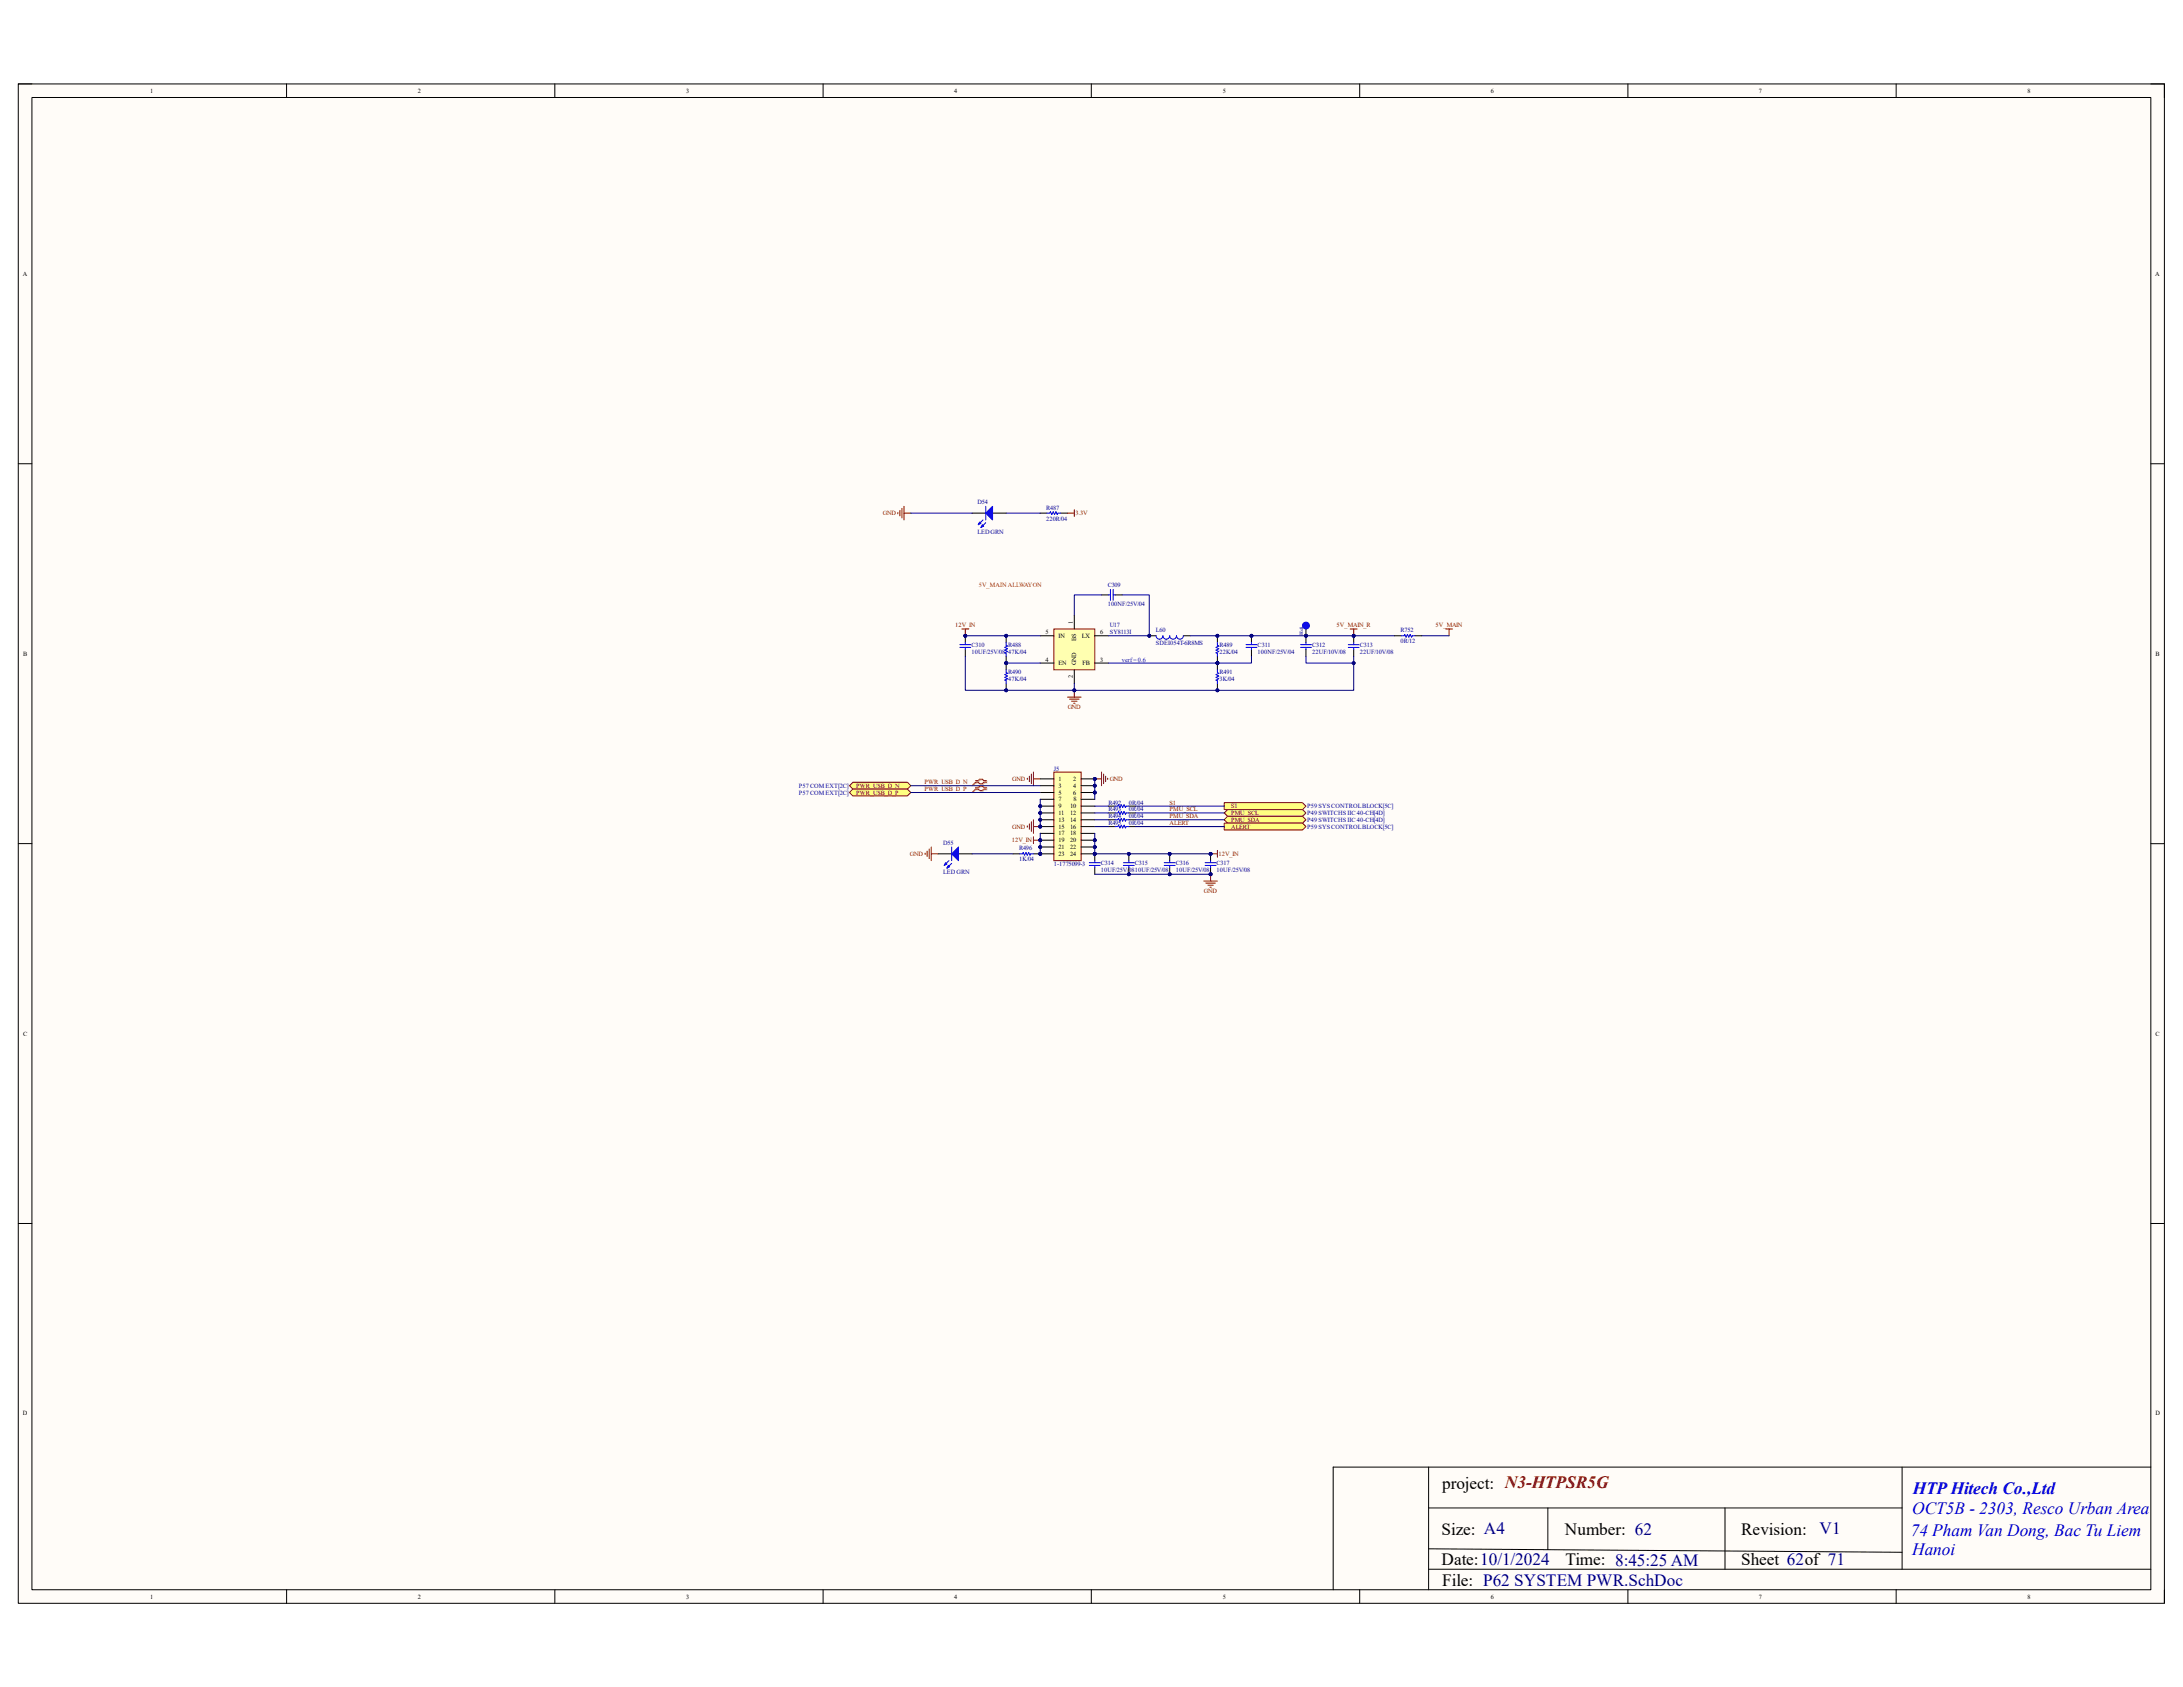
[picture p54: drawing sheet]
<svg xmlns="http://www.w3.org/2000/svg" width="279mm" height="216mm" viewBox="0 0 279 216" stroke-linecap="round" stroke-linejoin="round" font-family="sans-serif">
<defs><g id="words">
<g font-size="2.2">
<text x="184.6" y="190.6">project: N3-HTPSR5G</text>
<text x="184.5" y="196.4">Size: A4</text>
<text x="200.3" y="196.4">Number: 62</text>
<text x="222.8" y="196.4">Revision:</text>
<text x="184.5" y="200.3">Date:10/1/2024</text>
<text x="184.6" y="202.9">File: P62 SYSTEM PWR.SchDoc</text>
<text x="200.4" y="200.3">Time: 8:45:25 AM</text>
<text x="222.8" y="200.3">Sheet 62of 71</text>
</g>
<g font-size="2.2" fill="#00f">
<text x="244.8" y="191.2">HTP Hitech Co.,Ltd</text>
<text x="244.6" y="196.5">74 Pham Van Dong, Bac Tu Liem</text>
<text x="244.7" y="193.8">OCT5B - 2303, Resco Urban Area</text>
<text x="244.7" y="199.1">Hanoi</text>
</g>
<text font-size="2.2" fill="#000080" x="232.9" y="196.3">V1</text>
<g font-size=".8">
<text x="19.2" y="11.9">1</text>
<text x="53.5" y="11.9">2</text>
<text x="87.8" y="11.9">3</text>
<text x="122.1" y="11.9">4</text>
<text x="156.5" y="11.9">5</text>
<text x="190.8" y="11.9">6</text>
<text x="225.1" y="11.9">7</text>
<text x="259.5" y="11.9">8</text>
<text x="2.9" y="35.3">A</text>
<text x="275.8" y="35.3">A</text>
<text x="3" y="83.9">B</text>
<text x="133.8" y="81.2">5</text>
<text x="135.5" y="81.6">IN</text>
<text x="137.3" y="79.8" transform="rotate(-90 137.3 79.8)">1</text>
<text x="137.7" y="82" transform="rotate(-90 137.7 82)">BS</text>
<text x="138.5" y="81.6">LX</text>
<text x="140.8" y="81.2">6</text>
<text x="275.9" y="83.9">B</text>
<text x="133.8" y="84.7">4</text>
<text x="135.5" y="85.1">EN</text>
<text x="137.3" y="86.8" transform="rotate(-90 137.3 86.8)">2</text>
<text x="137.7" y="85.1" transform="rotate(-90 137.7 85.1)">GND</text>
<text x="138.6" y="85.1">FB</text>
<text x="140.8" y="84.7">3</text>
<text x="135.5" y="99.9">1</text>
<text x="135.5" y="100.8">3</text>
<text x="135.5" y="101.7">5</text>
<text x="137.4" y="99.9">2</text>
<text x="137.4" y="100.8">4</text>
<text x="137.4" y="101.7">6</text>
<text x="135.5" y="102.6">7</text>
<text x="135.5" y="103.4">9</text>
<text x="135.5" y="104.3">11</text>
<text x="135.5" y="105.2">13</text>
<text x="135.5" y="106">15</text>
<text x="135.5" y="106.9">17</text>
<text x="135.5" y="107.8">19</text>
<text x="137" y="103.4">10</text>
<text x="137" y="104.3">12</text>
<text x="137" y="105.2">14</text>
<text x="137" y="106">16</text>
<text x="137" y="106.9">18</text>
<text x="137" y="107.8">20</text>
<text x="137.4" y="102.6">8</text>
<text x="135.5" y="108.7">21</text>
<text x="135.5" y="109.5">23</text>
<text x="137" y="108.7">22</text>
<text x="137" y="109.5">24</text>
<text x="3" y="132.5">C</text>
<text x="275.9" y="132.5">C</text>
<text x="2.9" y="181.1">D</text>
<text x="275.9" y="181.1">D</text>
<text x="19.2" y="204.6">1</text>
<text x="53.5" y="204.6">2</text>
<text x="87.8" y="204.6">3</text>
<text x="122.1" y="204.6">4</text>
<text x="156.5" y="204.6">5</text>
<text x="190.8" y="204.6">6</text>
<text x="225.1" y="204.6">7</text>
<text x="259.5" y="204.6">8</text>
</g>
<g font-size=".8" fill="#800000">
<text x="113" y="65.9">GND</text>
<text x="137.7" y="65.9">3.3V</text>
<text x="122.3" y="80.3">12V_IN</text>
<text x="171.1" y="80.3">5V_MAIN_R</text>
<text x="183.7" y="80.3">5V_MAIN</text>
<text x="136.7" y="90.8">GND</text>
<text x="109.6" y="100.8">PWR_USB_D_N</text>
<text x="109.6" y="101.7">PWR_USB_D_P</text>
<text x="118.3" y="101.3">PWR_USB_D_P</text>
<text x="118.3" y="100.4">PWR_USB_D_N</text>
<text x="129.5" y="99.9">GND</text>
<text x="142" y="99.9">GND</text>
<text x="129.5" y="107.8">12V_IN</text>
<text x="129.5" y="106">GND</text>
<text x="149.7" y="103.8">PMU_SCL</text>
<text x="149.7" y="104.7">PMU_SDA</text>
<text x="149.7" y="105.6">ALERT</text>
<text x="149.7" y="103">S1</text>
<text x="157.6" y="104.3">PMU_SCL</text>
<text x="157.6" y="105.2">PMU_SDA</text>
<text x="157.6" y="106">ALERT</text>
<text x="157.6" y="103.4">S1</text>
<text x="116.5" y="109.5">GND</text>
<text x="156" y="109.5">12V_IN</text>
<text x="154.1" y="114.3">GND</text>
</g>
<g font-size=".8" fill="#000080">
<text x="125.1" y="64.5">D54</text>
<text x="133.9" y="65.2">R487</text>
<text x="125.1" y="68.3">LED GRN</text>
<text x="133.9" y="66.6">220R/04</text>
<text x="141.8" y="77.6">100NF/25V/04</text>
<text x="141.8" y="75.2">C309</text>
<text x="124.3" y="83.7">10UF/25V/08</text>
<text x="124.3" y="82.8">C310</text>
<text x="129" y="83.7">47K/04</text>
<text x="129" y="82.8">R488</text>
<text x="142" y="80.3">U17</text>
<text x="142" y="81.2">SY8113I</text>
<text x="148" y="80.9">L60</text>
<text x="148" y="82.5">SDEI054T-6R8MS</text>
<text x="156.1" y="83.7">22K/04</text>
<text x="156.1" y="82.8">R489</text>
<text x="161" y="83.7">100NF/25V/04</text>
<text x="161" y="82.8">C311</text>
<text x="167.9" y="83.7">22UF/10V/08</text>
<text x="167.9" y="82.8">C312</text>
<text x="174" y="83.7">22UF/10V/08</text>
<text x="174" y="82.8">C313</text>
<text x="179.2" y="82.3">0R/12</text>
<text x="179.2" y="80.9">R752</text>
<text x="129" y="87.2">47K/04</text>
<text x="129" y="86.3">R490</text>
<text x="156.1" y="87.2">3K/04</text>
<text x="156.1" y="86.3">R491</text>
<text x="102.2" y="100.8">P57 COM EXT[2C]</text>
<text x="102.2" y="101.7">P57 COM EXT[2C]</text>
<text x="134.9" y="98.6">J5</text>
<text x="141.9" y="103">R492</text>
<text x="141.9" y="103.8">R493</text>
<text x="141.9" y="104.7">R494</text>
<text x="141.9" y="105.6">R495</text>
<text x="144.5" y="103">0R/04</text>
<text x="144.5" y="103.8">0R/04</text>
<text x="144.5" y="104.7">0R/04</text>
<text x="144.5" y="105.6">0R/04</text>
<text x="167.3" y="104.3">P49 SWITCHS IIC 40-CH[4D]</text>
<text x="167.3" y="105.2">P49 SWITCHS IIC 40-CH[4D]</text>
<text x="167.3" y="106">P59 SYS CONTROL BLOCK[5C]</text>
<text x="167.3" y="103.4">P59 SYS CONTROL BLOCK[5C]</text>
<text x="120.7" y="108.1">D55</text>
<text x="120.7" y="111.9">LED GRN</text>
<text x="130.4" y="110.2">1K/04</text>
<text x="130.4" y="108.8">R496</text>
<text x="134.9" y="110.8">1-1775099-3</text>
<text x="140.9" y="111.6">10UF/25V/0810UF/25V/08</text>
<text x="140.9" y="110.7">C314</text>
<text x="145.2" y="110.7">C315</text>
<text x="150.5" y="111.6">10UF/25V/08</text>
<text x="150.5" y="110.7">C316</text>
<text x="155.7" y="111.6">10UF/25V/08</text>
<text x="155.7" y="110.7">C317</text>
</g>
<text font-size=".8" fill="#f00" x="125.3" y="75.1">5V_MAIN ALLWAY ON</text>
<text font-size=".8" fill="#00f" x="143.6" y="84.7">verf = 0.6</text>
<text font-size=".6" fill="#000080" x="166.4" y="80.1" transform="rotate(90 166.4 80.1)">TP35</text>
</g></defs>
<path d="M2.3 10.7h274.7v194.5h-274.7z" fill-rule="evenodd" fill="#fffcf8"/>
<path d="M2.3 10.7h274.7v194.5h-274.7z" fill="none" stroke="#000" stroke-width=".13"/>
<path d="M4.1 12.5h271.2v191h-271.2z" fill-rule="evenodd" fill="#fffcf8"/>
<g fill="none" stroke="#000" stroke-width=".13">
<path d="M2.3 10.7h1.8M4.1 12.5h271.2v191h-271.2zM36.7 10.7v1.8M71 10.7v1.8M105.3 10.7v1.8M139.7 10.7v1.8M174 10.7v1.8M208.4 10.7v1.8M242.7 10.7v1.8M275.3 10.7h1.7v1.8M2.3 59.3h1.8M275.3 59.4h1.7"/>
<path d="M2.3 108h1.8M275.3 108h1.7M2.3 156.6h1.8M275.3 156.6h1.7M182.8 187.8v15.7M182.8 193h60.6M182.8 198.2l60.6 .5M198.1 193v5.3M220.8 193v7.8M243.4 187.8v13M275.3 187.8h-104.7v15.7M36.7 203.5v1.7"/>
<path d="M71 203.5v1.7M105.3 203.5v1.7M139.7 203.5v1.7M174 203.5v1.7M182.8 200.8h92.5M208.4 203.5v1.7M242.7 203.5v1.7M277 203.5v1.7"/>
</g>
<path d="M109.2 100.1h6.9l.5 .5-.5 .4h-6.9l-.5-.4z" fill-rule="evenodd" fill="#ffff80"/>
<path d="M109.2 100.1h6.9l.5 .5-.5 .4h-6.9l-.5-.4z" fill="none" stroke="#800000" stroke-width=".13"/>
<path d="M109.2 101h6.9l.5 .4-.5 .5h-6.9l-.5-.5z" fill-rule="evenodd" fill="#ffff80"/>
<path d="M109.2 101h6.9l.5 .4-.5 .5h-6.9l-.5-.5z" fill="none" stroke="#800000" stroke-width=".13"/>
<path d="M134.9 80.5h5.2v5.2h-5.2z" fill-rule="evenodd" fill="#ffffb0"/>
<path d="M134.9 80.5h5.2v5.2h-5.2z" fill="none" stroke="#800000" stroke-width=".13"/>
<path d="M137.5 78.8v1.7M133.1 84.9h1.8M133.1 81.4h1.8M137.5 85.7v1.8M140.1 84.9h1.8M140.1 81.4h1.8" fill="none" stroke="#000" stroke-width=".13"/>
<circle cx="123.5" cy="81.4" r=".17" fill="#000080"/>
<circle cx="123.5" cy="81.4" r=".17" fill="none" stroke="#000080" stroke-width=".13"/>
<path d="M123.5 81.4v.8" fill="none" stroke="#000" stroke-width=".13"/>
<circle cx="123.5" cy="81.4" r=".17" fill="#000080"/>
<circle cx="123.5" cy="81.4" r=".17" fill="none" stroke="#000080" stroke-width=".13"/>
<path d="M123.5 83.1v.9" fill="none" stroke="#000" stroke-width=".13"/>
<path d="M122.9 82.9h1.3M122.9 82.5h1.3M123.5 82.2v.3M123.5 82.9v.2" fill="none" stroke="#00f" stroke-width=".13"/>
<path d="M123.1 80.5h.9M123.5 80.5v.9" fill="none" stroke="#800000" stroke-width=".13"/>
<circle cx="123.5" cy="81.4" r=".17" fill="#000080"/>
<circle cx="123.5" cy="81.4" r=".17" fill="none" stroke="#000080" stroke-width=".13"/>
<path d="M136.6 89.2h1.8M136.9 89.5h1.2M137.1 89.7h.7M137.4 90h.2M137.5 88.3v.9" fill="none" stroke="#800000" stroke-width=".13"/>
<circle cx="137.5" cy="88.3" r=".17" fill="#000080"/>
<circle cx="137.5" cy="88.3" r=".17" fill="none" stroke="#000080" stroke-width=".13"/>
<circle cx="160.2" cy="81.4" r=".17" fill="#000080"/>
<circle cx="160.2" cy="81.4" r=".17" fill="none" stroke="#000080" stroke-width=".13"/>
<path d="M160.2 81.4v.8" fill="none" stroke="#000" stroke-width=".13"/>
<circle cx="160.2" cy="81.4" r=".17" fill="#000080"/>
<circle cx="160.2" cy="81.4" r=".17" fill="none" stroke="#000080" stroke-width=".13"/>
<path d="M160.2 83.1v.9" fill="none" stroke="#000" stroke-width=".13"/>
<path d="M159.5 82.9h1.4M159.5 82.5h1.4M160.2 82.2v.3M160.2 82.9v.2" fill="none" stroke="#00f" stroke-width=".13"/>
<circle cx="167.1" cy="81.4" r=".17" fill="#000080"/>
<circle cx="167.1" cy="81.4" r=".17" fill="none" stroke="#000080" stroke-width=".13"/>
<path d="M167.1 81.4v.8" fill="none" stroke="#000" stroke-width=".13"/>
<circle cx="167.1" cy="81.4" r=".17" fill="#000080"/>
<circle cx="167.1" cy="81.4" r=".17" fill="none" stroke="#000080" stroke-width=".13"/>
<path d="M167.1 83.1v.9" fill="none" stroke="#000" stroke-width=".13"/>
<path d="M166.4 82.9h1.4M166.4 82.5h1.4M167.1 82.2v.3M167.1 82.9v.2" fill="none" stroke="#00f" stroke-width=".13"/>
<path d="M185 80.5h.9M185.5 80.5v.9" fill="none" stroke="#800000" stroke-width=".13"/>
<circle cx="173.3" cy="81.4" r=".17" fill="#000080"/>
<circle cx="173.3" cy="81.4" r=".17" fill="none" stroke="#000080" stroke-width=".13"/>
<path d="M173.3 81.4v.8" fill="none" stroke="#000" stroke-width=".13"/>
<circle cx="173.3" cy="81.4" r=".17" fill="#000080"/>
<circle cx="173.3" cy="81.4" r=".17" fill="none" stroke="#000080" stroke-width=".13"/>
<path d="M141 76.1h.9M142.7 76.1h.9M173.3 83.1v.9" fill="none" stroke="#000" stroke-width=".13"/>
<path d="M141.9 76.1h.2M142.1 75.4v1.4M142.5 75.4v1.4M142.5 76.1h.2M172.6 82.9h1.3M172.6 82.5h1.3M173.3 82.2v.3M173.3 82.9v.2" fill="none" stroke="#00f" stroke-width=".13"/>
<circle cx="128.8" cy="84.9" r=".17" fill="#000080"/>
<circle cx="128.8" cy="84.9" r=".17" fill="none" stroke="#000080" stroke-width=".13"/>
<circle cx="128.8" cy="81.4" r=".17" fill="#000080"/>
<circle cx="128.8" cy="81.4" r=".17" fill="none" stroke="#000080" stroke-width=".13"/>
<path d="M128.8 84v.9" fill="none" stroke="#000" stroke-width=".13"/>
<circle cx="128.8" cy="84.9" r=".17" fill="#000080"/>
<circle cx="128.8" cy="84.9" r=".17" fill="none" stroke="#000080" stroke-width=".13"/>
<path d="M128.8 81.4v.8" fill="none" stroke="#000" stroke-width=".13"/>
<circle cx="128.8" cy="81.4" r=".17" fill="#000080"/>
<circle cx="128.8" cy="81.4" r=".17" fill="none" stroke="#000080" stroke-width=".13"/>
<path d="M128.8 82.2v.4l.2 .1-.4 .2 .4 .1-.4 .2 .4 .2-.4 .1 .2 .1v.4" fill="none" stroke="#00f" stroke-width=".13"/>
<circle cx="128.8" cy="88.3" r=".17" fill="#000080"/>
<circle cx="128.8" cy="88.3" r=".17" fill="none" stroke="#000080" stroke-width=".13"/>
<circle cx="128.8" cy="84.9" r=".17" fill="#000080"/>
<circle cx="128.8" cy="84.9" r=".17" fill="none" stroke="#000080" stroke-width=".13"/>
<path d="M128.8 87.5v.8" fill="none" stroke="#000" stroke-width=".13"/>
<circle cx="128.8" cy="88.3" r=".17" fill="#000080"/>
<circle cx="128.8" cy="88.3" r=".17" fill="none" stroke="#000080" stroke-width=".13"/>
<path d="M128.8 84.9v.8" fill="none" stroke="#000" stroke-width=".13"/>
<circle cx="128.8" cy="84.9" r=".17" fill="#000080"/>
<circle cx="128.8" cy="84.9" r=".17" fill="none" stroke="#000080" stroke-width=".13"/>
<path d="M128.8 85.7v.4l.2 .1-.4 .1 .4 .2-.4 .2 .4 .2-.4 .1 .2 .1v.4" fill="none" stroke="#00f" stroke-width=".13"/>
<circle cx="155.8" cy="84.9" r=".17" fill="#000080"/>
<circle cx="155.8" cy="84.9" r=".17" fill="none" stroke="#000080" stroke-width=".13"/>
<circle cx="155.8" cy="81.4" r=".17" fill="#000080"/>
<circle cx="155.8" cy="81.4" r=".17" fill="none" stroke="#000080" stroke-width=".13"/>
<path d="M155.8 84v.9" fill="none" stroke="#000" stroke-width=".13"/>
<circle cx="155.8" cy="84.9" r=".17" fill="#000080"/>
<circle cx="155.8" cy="84.9" r=".17" fill="none" stroke="#000080" stroke-width=".13"/>
<path d="M155.8 81.4v.8" fill="none" stroke="#000" stroke-width=".13"/>
<circle cx="155.8" cy="81.4" r=".17" fill="#000080"/>
<circle cx="155.8" cy="81.4" r=".17" fill="none" stroke="#000080" stroke-width=".13"/>
<path d="M155.8 82.2v.4l.2 .1-.4 .2 .4 .1-.4 .2 .4 .2-.4 .1 .2 .1v.4" fill="none" stroke="#00f" stroke-width=".13"/>
<circle cx="155.8" cy="88.3" r=".17" fill="#000080"/>
<circle cx="155.8" cy="88.3" r=".17" fill="none" stroke="#000080" stroke-width=".13"/>
<circle cx="155.8" cy="84.9" r=".17" fill="#000080"/>
<circle cx="155.8" cy="84.9" r=".17" fill="none" stroke="#000080" stroke-width=".13"/>
<path d="M155.8 87.5v.8" fill="none" stroke="#000" stroke-width=".13"/>
<circle cx="155.8" cy="88.3" r=".17" fill="#000080"/>
<circle cx="155.8" cy="88.3" r=".17" fill="none" stroke="#000080" stroke-width=".13"/>
<path d="M155.8 84.9v.8" fill="none" stroke="#000" stroke-width=".13"/>
<circle cx="155.8" cy="84.9" r=".17" fill="#000080"/>
<circle cx="155.8" cy="84.9" r=".17" fill="none" stroke="#000080" stroke-width=".13"/>
<path d="M155.8 85.7v.4l.2 .1-.4 .1 .4 .2-.4 .2 .4 .2-.4 .1 .2 .1v.4" fill="none" stroke="#00f" stroke-width=".13"/>
<circle cx="140.1" cy="99.7" r=".17" fill="#000080"/>
<circle cx="140.1" cy="99.7" r=".17" fill="none" stroke="#000080" stroke-width=".13"/>
<circle cx="140.1" cy="100.6" r=".17" fill="#000080"/>
<circle cx="140.1" cy="100.6" r=".17" fill="none" stroke="#000080" stroke-width=".13"/>
<circle cx="140.1" cy="101.4" r=".17" fill="#000080"/>
<circle cx="140.1" cy="101.4" r=".17" fill="none" stroke="#000080" stroke-width=".13"/>
<circle cx="133.1" cy="103.2" r=".17" fill="#000080"/>
<circle cx="133.1" cy="103.2" r=".17" fill="none" stroke="#000080" stroke-width=".13"/>
<circle cx="133.1" cy="104" r=".17" fill="#000080"/>
<circle cx="133.1" cy="104" r=".17" fill="none" stroke="#000080" stroke-width=".13"/>
<circle cx="133.1" cy="104.9" r=".17" fill="#000080"/>
<circle cx="133.1" cy="104.9" r=".17" fill="none" stroke="#000080" stroke-width=".13"/>
<circle cx="133.1" cy="105.8" r=".17" fill="#000080"/>
<circle cx="133.1" cy="105.8" r=".17" fill="none" stroke="#000080" stroke-width=".13"/>
<circle cx="133.1" cy="107.5" r=".17" fill="#000080"/>
<circle cx="133.1" cy="107.5" r=".17" fill="none" stroke="#000080" stroke-width=".13"/>
<circle cx="140.1" cy="107.5" r=".17" fill="#000080"/>
<circle cx="140.1" cy="107.5" r=".17" fill="none" stroke="#000080" stroke-width=".13"/>
<circle cx="133.1" cy="108.4" r=".17" fill="#000080"/>
<circle cx="133.1" cy="108.4" r=".17" fill="none" stroke="#000080" stroke-width=".13"/>
<circle cx="140.1" cy="108.4" r=".17" fill="#000080"/>
<circle cx="140.1" cy="108.4" r=".17" fill="none" stroke="#000080" stroke-width=".13"/>
<circle cx="133.1" cy="109.3" r=".17" fill="#000080"/>
<circle cx="133.1" cy="109.3" r=".17" fill="none" stroke="#000080" stroke-width=".13"/>
<circle cx="140.1" cy="109.3" r=".17" fill="#000080"/>
<circle cx="140.1" cy="109.3" r=".17" fill="none" stroke="#000080" stroke-width=".13"/>
<path d="M134.9 98.8h3.5v11.3h-3.5z" fill-rule="evenodd" fill="#ffffb0"/>
<path d="M134.9 98.8h3.5v11.3h-3.5z" fill="none" stroke="#800000" stroke-width=".13"/>
<path d="M133.1 99.7h1.8M138.4 99.7h1.7" fill="none" stroke="#000" stroke-width=".13"/>
<circle cx="140.1" cy="99.7" r=".17" fill="#000080"/>
<circle cx="140.1" cy="99.7" r=".17" fill="none" stroke="#000080" stroke-width=".13"/>
<path d="M133.1 100.6h1.8M138.4 100.6h1.7" fill="none" stroke="#000" stroke-width=".13"/>
<circle cx="140.1" cy="100.6" r=".17" fill="#000080"/>
<circle cx="140.1" cy="100.6" r=".17" fill="none" stroke="#000080" stroke-width=".13"/>
<path d="M133.1 101.4h1.8M138.4 101.4h1.7" fill="none" stroke="#000" stroke-width=".13"/>
<circle cx="140.1" cy="101.4" r=".17" fill="#000080"/>
<circle cx="140.1" cy="101.4" r=".17" fill="none" stroke="#000080" stroke-width=".13"/>
<path d="M133.1 102.3h1.8M133.1 103.2h1.8M138.4 102.3h1.7" fill="none" stroke="#000" stroke-width=".13"/>
<circle cx="133.1" cy="103.2" r=".17" fill="#000080"/>
<circle cx="133.1" cy="103.2" r=".17" fill="none" stroke="#000080" stroke-width=".13"/>
<path d="M133.1 104h1.8M138.4 103.2h1.7" fill="none" stroke="#000" stroke-width=".13"/>
<circle cx="133.1" cy="104" r=".17" fill="#000080"/>
<circle cx="133.1" cy="104" r=".17" fill="none" stroke="#000080" stroke-width=".13"/>
<path d="M133.1 104.9h1.8M138.4 104h1.7" fill="none" stroke="#000" stroke-width=".13"/>
<circle cx="133.1" cy="104.9" r=".17" fill="#000080"/>
<circle cx="133.1" cy="104.9" r=".17" fill="none" stroke="#000080" stroke-width=".13"/>
<path d="M133.1 105.8h1.8M138.4 104.9h1.7" fill="none" stroke="#000" stroke-width=".13"/>
<circle cx="133.1" cy="105.8" r=".17" fill="#000080"/>
<circle cx="133.1" cy="105.8" r=".17" fill="none" stroke="#000080" stroke-width=".13"/>
<path d="M133.1 106.7h1.8M133.1 107.5h1.8M138.4 105.8h1.7M138.4 106.7h1.7" fill="none" stroke="#000" stroke-width=".13"/>
<circle cx="133.1" cy="107.5" r=".17" fill="#000080"/>
<circle cx="133.1" cy="107.5" r=".17" fill="none" stroke="#000080" stroke-width=".13"/>
<path d="M138.4 107.5h1.7" fill="none" stroke="#000" stroke-width=".13"/>
<circle cx="140.1" cy="107.5" r=".17" fill="#000080"/>
<circle cx="140.1" cy="107.5" r=".17" fill="none" stroke="#000080" stroke-width=".13"/>
<path d="M133.1 108.4h1.8" fill="none" stroke="#000" stroke-width=".13"/>
<circle cx="133.1" cy="108.4" r=".17" fill="#000080"/>
<circle cx="133.1" cy="108.4" r=".17" fill="none" stroke="#000080" stroke-width=".13"/>
<path d="M138.4 108.4h1.7" fill="none" stroke="#000" stroke-width=".13"/>
<circle cx="140.1" cy="108.4" r=".17" fill="#000080"/>
<circle cx="140.1" cy="108.4" r=".17" fill="none" stroke="#000080" stroke-width=".13"/>
<path d="M133.1 109.3h1.8" fill="none" stroke="#000" stroke-width=".13"/>
<circle cx="133.1" cy="109.3" r=".17" fill="#000080"/>
<circle cx="133.1" cy="109.3" r=".17" fill="none" stroke="#000080" stroke-width=".13"/>
<path d="M138.4 109.3h1.7" fill="none" stroke="#000" stroke-width=".13"/>
<circle cx="140.1" cy="109.3" r=".17" fill="#000080"/>
<circle cx="140.1" cy="109.3" r=".17" fill="none" stroke="#000080" stroke-width=".13"/>
<path d="M131.5 99.6v.2M131.7 99.3v.7M132 99.1v1.2M132.3 98.8v1.8M132.3 99.7h.8M131.5 105.7v.2M131.7 105.4v.7M132 105.2v1.2M132.3 104.9v1.8M132.3 105.8h.8" fill="none" stroke="#800000" stroke-width=".13"/>
<circle cx="133.1" cy="105.8" r=".17" fill="#000080"/>
<circle cx="133.1" cy="105.8" r=".17" fill="none" stroke="#000080" stroke-width=".13"/>
<path d="M154.9 109.3h.9M155.8 108.8v.9" fill="none" stroke="#800000" stroke-width=".13"/>
<circle cx="154.9" cy="109.3" r=".17" fill="#000080"/>
<circle cx="154.9" cy="109.3" r=".17" fill="none" stroke="#000080" stroke-width=".13"/>
<path d="M156.7 104l.4-.4h9.6l.4 .4-.4 .5h-9.6z" fill-rule="evenodd" fill="#ffff80"/>
<path d="M156.7 104l.4-.4h9.6l.4 .4-.4 .5h-9.6z" fill="none" stroke="#800000" stroke-width=".13"/>
<path d="M157.1 104.5h9.6l.4 .4-.4 .4h-9.6l-.4-.4z" fill-rule="evenodd" fill="#ffff80"/>
<path d="M157.1 104.5h9.6l.4 .4-.4 .4h-9.6l-.4-.4z" fill="none" stroke="#800000" stroke-width=".13"/>
<path d="M156.7 105.3h10l.4 .5-.4 .4h-10z" fill-rule="evenodd" fill="#ffff80"/>
<path d="M156.7 105.3h10l.4 .5-.4 .4h-10z" fill="none" stroke="#800000" stroke-width=".13"/>
<path d="M156.7 102.7h10l.4 .5-.4 .4h-10z" fill-rule="evenodd" fill="#ffff80"/>
<path d="M140.1 99.7h.9M141 98.8v1.8M141.3 99.1v1.2M141.5 99.3v.7M141.8 99.6v.2M156.7 102.7h10l.4 .5-.4 .4h-10z" fill="none" stroke="#800000" stroke-width=".13"/>
<path d="M141.9 103.2h.8M141.9 104h.8M141.9 104.9h.8M141.9 105.8h.8M144.5 103.2h.8M144.5 104h.8M144.5 104.9h.8M144.5 105.8h.8" fill="none" stroke="#000" stroke-width=".13"/>
<path d="M142.7 103.2h.4l.1-.2 .1 .3 .2-.3 .2 .3 .2-.3 .1 .3 .1-.1h.4M142.7 104h.4l.1-.1 .1 .3 .2-.3 .2 .3 .2-.3 .1 .3 .1-.2h.4M142.7 104.9h.4l.1-.2 .1 .4 .2-.4 .2 .4 .2-.4 .1 .4 .1-.2h.4M142.7 105.8h.4l.1-.2 .1 .4 .2-.4 .2 .4 .2-.4 .1 .4 .1-.2h.4" fill="none" stroke="#00f" stroke-width=".13"/>
<circle cx="140.1" cy="99.7" r=".17" fill="#000080"/>
<circle cx="140.1" cy="99.7" r=".17" fill="none" stroke="#000080" stroke-width=".13"/>
<path d="M120.1 109.3h1.7M122.7 109.3h1.7" fill="none" stroke="#000" stroke-width=".13"/>
<path d="M121.8 109.3l.9-.9v1.7z" fill="#00f"/>
<path d="M121.5 110.1l-.7 .7M121.8 109.3l.9-.9v1.7zM121.8 110.5l-.6 .6" fill="none" stroke="#00f" stroke-width=".13"/>
<path d="M121 110.4l.2 .2-.4 .2z" fill="#00f"/>
<path d="M121 110.4l.2 .2-.4 .2z" fill="none" stroke="#00f" stroke-width=".13"/>
<path d="M121.4 110.8l.1 .1-.3 .2z" fill="#00f"/>
<path d="M121.4 110.8l.1 .1-.3 .2zM121.8 108.4v1.7" fill="none" stroke="#00f" stroke-width=".13"/>
<path d="M118.4 109.2v.2M118.7 108.9v.7M118.9 108.7v1.2M119.2 108.4v1.7M119.2 109.3h.9" fill="none" stroke="#800000" stroke-width=".13"/>
<circle cx="140.1" cy="109.3" r=".17" fill="#000080"/>
<circle cx="140.1" cy="109.3" r=".17" fill="none" stroke="#000080" stroke-width=".13"/>
<path d="M140.1 109.3v.8" fill="none" stroke="#000" stroke-width=".13"/>
<circle cx="140.1" cy="109.3" r=".17" fill="#000080"/>
<circle cx="140.1" cy="109.3" r=".17" fill="none" stroke="#000080" stroke-width=".13"/>
<path d="M140.1 111v.9" fill="none" stroke="#000" stroke-width=".13"/>
<path d="M139.4 110.8h1.4M139.4 110.4h1.4M140.1 110.1v.3M140.1 110.8v.2" fill="none" stroke="#00f" stroke-width=".13"/>
<circle cx="144.5" cy="109.3" r=".17" fill="#000080"/>
<circle cx="144.5" cy="109.3" r=".17" fill="none" stroke="#000080" stroke-width=".13"/>
<circle cx="144.5" cy="111.9" r=".17" fill="#000080"/>
<circle cx="144.5" cy="111.9" r=".17" fill="none" stroke="#000080" stroke-width=".13"/>
<path d="M144.5 109.3v.8" fill="none" stroke="#000" stroke-width=".13"/>
<circle cx="144.5" cy="109.3" r=".17" fill="#000080"/>
<circle cx="144.5" cy="109.3" r=".17" fill="none" stroke="#000080" stroke-width=".13"/>
<path d="M144.5 111v.9" fill="none" stroke="#000" stroke-width=".13"/>
<circle cx="144.5" cy="111.9" r=".17" fill="#000080"/>
<circle cx="144.5" cy="111.9" r=".17" fill="none" stroke="#000080" stroke-width=".13"/>
<path d="M143.8 110.8h1.4M143.8 110.4h1.4M144.5 110.1v.3M144.5 110.8v.2" fill="none" stroke="#00f" stroke-width=".13"/>
<circle cx="149.7" cy="109.3" r=".17" fill="#000080"/>
<circle cx="149.7" cy="109.3" r=".17" fill="none" stroke="#000080" stroke-width=".13"/>
<circle cx="149.7" cy="111.9" r=".17" fill="#000080"/>
<circle cx="149.7" cy="111.9" r=".17" fill="none" stroke="#000080" stroke-width=".13"/>
<path d="M149.7 109.3v.8" fill="none" stroke="#000" stroke-width=".13"/>
<circle cx="149.7" cy="109.3" r=".17" fill="#000080"/>
<circle cx="149.7" cy="109.3" r=".17" fill="none" stroke="#000080" stroke-width=".13"/>
<path d="M149.7 111v.9" fill="none" stroke="#000" stroke-width=".13"/>
<circle cx="149.7" cy="111.9" r=".17" fill="#000080"/>
<circle cx="149.7" cy="111.9" r=".17" fill="none" stroke="#000080" stroke-width=".13"/>
<path d="M149 110.8h1.4M149 110.4h1.4M149.7 110.1v.3M149.7 110.8v.2" fill="none" stroke="#00f" stroke-width=".13"/>
<circle cx="154.9" cy="109.3" r=".17" fill="#000080"/>
<circle cx="154.9" cy="109.3" r=".17" fill="none" stroke="#000080" stroke-width=".13"/>
<circle cx="154.9" cy="111.9" r=".17" fill="#000080"/>
<circle cx="154.9" cy="111.9" r=".17" fill="none" stroke="#000080" stroke-width=".13"/>
<path d="M154.9 109.3v.8" fill="none" stroke="#000" stroke-width=".13"/>
<circle cx="154.9" cy="109.3" r=".17" fill="#000080"/>
<circle cx="154.9" cy="109.3" r=".17" fill="none" stroke="#000080" stroke-width=".13"/>
<path d="M154.9 111v.9" fill="none" stroke="#000" stroke-width=".13"/>
<circle cx="154.9" cy="111.9" r=".17" fill="#000080"/>
<circle cx="154.9" cy="111.9" r=".17" fill="none" stroke="#000080" stroke-width=".13"/>
<path d="M154.2 110.8h1.4M154.2 110.4h1.4M154.9 110.1v.3M154.9 110.8v.2" fill="none" stroke="#00f" stroke-width=".13"/>
<path d="M154.1 112.8h1.7M154.3 113h1.2M154.6 113.3h.7M154.9 113.5h.1M154.9 111.9v.9" fill="none" stroke="#800000" stroke-width=".13"/>
<circle cx="154.9" cy="111.9" r=".17" fill="#000080"/>
<circle cx="154.9" cy="111.9" r=".17" fill="none" stroke="#000080" stroke-width=".13"/>
<path d="M132.3 107.1v.9M132.3 107.5h.8" fill="none" stroke="#800000" stroke-width=".13"/>
<circle cx="133.1" cy="107.5" r=".17" fill="#000080"/>
<circle cx="133.1" cy="107.5" r=".17" fill="none" stroke="#000080" stroke-width=".13"/>
<circle cx="133.1" cy="109.3" r=".17" fill="#000080"/>
<circle cx="133.1" cy="109.3" r=".17" fill="none" stroke="#000080" stroke-width=".13"/>
<path d="M129.7 109.3h.8M132.3 109.3h.8" fill="none" stroke="#000" stroke-width=".13"/>
<circle cx="133.1" cy="109.3" r=".17" fill="#000080"/>
<circle cx="133.1" cy="109.3" r=".17" fill="none" stroke="#000080" stroke-width=".13"/>
<path d="M130.5 109.3h.4l.1-.2 .1 .3 .2-.3 .2 .3 .2-.3 .1 .3 .1-.1h.4" fill="none" stroke="#00f" stroke-width=".13"/>
<path d="M124.4 65.7h1.8M127 65.7h1.8" fill="none" stroke="#000" stroke-width=".13"/>
<path d="M126.2 65.7l.8-.9v1.7z" fill="#00f"/>
<path d="M125.8 66.5l-.6 .7M126.2 65.7l.8-.9v1.7zM126.2 66.9l-.6 .6" fill="none" stroke="#00f" stroke-width=".13"/>
<path d="M125.4 66.8l.2 .2-.4 .2z" fill="#00f"/>
<path d="M125.4 66.8l.2 .2-.4 .2z" fill="none" stroke="#00f" stroke-width=".13"/>
<path d="M125.7 67.2l.2 .1-.3 .2z" fill="#00f"/>
<path d="M125.7 67.2l.2 .1-.3 .2zM126.2 64.8v1.7M134 65.7h.4v-.2l.2 .3 .2-.3 .2 .3 .1-.3 .2 .3 .1-.1h.4" fill="none" stroke="#00f" stroke-width=".13"/>
<path d="M133.1 65.7h.9M135.8 65.7h.8" fill="none" stroke="#000" stroke-width=".13"/>
<path d="M114.9 65.6v.2M115.2 65.3v.7M115.4 65.1v1.2M115.7 65.7h.9M115.7 64.8v1.7M136.6 65.7h.9M137.5 65.2v.9" fill="none" stroke="#800000" stroke-width=".13"/>
<circle cx="167.1" cy="81.4" r=".17" fill="#000080"/>
<circle cx="167.1" cy="81.4" r=".17" fill="none" stroke="#000080" stroke-width=".13"/>
<circle cx="167.1" cy="80.1" r=".44" fill="#00f"/>
<circle cx="167.1" cy="80.1" r=".44" fill="none" stroke="#00f" stroke-width=".13"/>
<path d="M167.1 80.5v.9" fill="none" stroke="#000" stroke-width=".13"/>
<circle cx="167.1" cy="81.4" r=".17" fill="#000080"/>
<circle cx="167.1" cy="81.4" r=".17" fill="none" stroke="#000080" stroke-width=".13"/>
<path d="M124.9 100h.4l.2-.2h.3l.2 .2h.3M124.9 100.9h.4l.2-.2h.3l.2 .2h.3M126.3 100.2h-.3l-.2 .2h-.3l-.2-.2h-.4l-.5 .4M126.3 101.1h-.3l-.2 .2h-.3l-.2-.2h-.4l-.5 .3" fill="none" stroke="#d0a19e" stroke-width=".13"/>
<path d="M124.9 99.9h.3l.2-.2h.3l.2 .2h.3M124.9 100.8h.3l.2-.2h.3l.2 .2h.3M126.2 100.1h-.3l-.2 .2h-.3l-.2-.2h-.3l-.5 .5M126.2 101h-.3l-.2 .2h-.3l-.2-.2h-.3l-.5 .4" fill="none" stroke="#f00" stroke-width=".13"/>
<circle cx="147.1" cy="81.4" r=".17" fill="#000080"/>
<circle cx="147.1" cy="81.4" r=".17" fill="none" stroke="#000080" stroke-width=".13"/>
<path d="M147.1 81.4h.9M151.5 81.4h.8" fill="none" stroke="#000" stroke-width=".13"/>
<circle cx="147.1" cy="81.4" r=".17" fill="#000080"/>
<g fill="none" stroke="#000080" stroke-width=".13">
<path d="M116.6 65.7h7.8M123.5 84v4.3h14v-.8M116.6 101.4h16.5M116.6 100.6h16.5"/>
<circle cx="147.1" cy="81.4" r=".17"/>
</g>
<path d="M148 81.4a.44 .44 0 0 0 .4 .4 .44 .44 0 0 0 .4-.4 .43 .43 0 0 0 .5 .4 .43 .43 0 0 0 .4-.4 .44 .44 0 0 0 .4 .4 .44 .44 0 0 0 .5-.4 .44 .44 0 0 0 .4 .4 .44 .44 0 0 0 .5-.4" fill="none" stroke="#00f" stroke-width=".13"/>
<circle cx="128.8" cy="88.3" r=".17" fill="#000080"/>
<circle cx="128.8" cy="88.3" r=".17" fill="none" stroke="#000080" stroke-width=".13"/>
<circle cx="137.5" cy="88.3" r=".17" fill="#000080"/>
<g fill="none" stroke="#000080" stroke-width=".13">
<path d="M123.5 81.4h9.6"/>
<circle cx="137.5" cy="88.3" r=".17"/>
</g>
<circle cx="128.8" cy="81.4" r=".17" fill="#000080"/>
<circle cx="128.8" cy="81.4" r=".17" fill="none" stroke="#000080" stroke-width=".13"/>
<circle cx="123.5" cy="81.4" r=".17" fill="#000080"/>
<g fill="none" stroke="#000080" stroke-width=".13">
<path d="M128.8 84.9h4.3M124.4 109.3h5.3"/>
<circle cx="123.5" cy="81.4" r=".17"/>
</g>
<circle cx="128.8" cy="84.9" r=".17" fill="#000080"/>
<g fill="none" stroke="#000080" stroke-width=".13">
<path d="M128.8 65.7h4.3M173.3 84v4.3h-35.8"/>
<circle cx="128.8" cy="84.9" r=".17"/>
</g>
<circle cx="137.5" cy="88.3" r=".17" fill="#000080"/>
<circle cx="137.5" cy="88.3" r=".17" fill="none" stroke="#000080" stroke-width=".13"/>
<circle cx="155.8" cy="88.3" r=".17" fill="#000080"/>
<circle cx="155.8" cy="88.3" r=".17" fill="none" stroke="#000080" stroke-width=".13"/>
<circle cx="173.3" cy="84.9" r=".17" fill="#000080"/>
<g fill="none" stroke="#000080" stroke-width=".13">
<path d="M141 76.1h-3.5v2.7M140.1 111.9h14.8"/>
<circle cx="173.3" cy="84.9" r=".17"/>
</g>
<circle cx="144.5" cy="111.9" r=".17" fill="#000080"/>
<circle cx="144.5" cy="111.9" r=".17" fill="none" stroke="#000080" stroke-width=".13"/>
<circle cx="149.7" cy="111.9" r=".17" fill="#000080"/>
<circle cx="149.7" cy="111.9" r=".17" fill="none" stroke="#000080" stroke-width=".13"/>
<circle cx="154.9" cy="111.9" r=".17" fill="#000080"/>
<g fill="none" stroke="#000080" stroke-width=".13">
<path d="M140.1 109.3h14.8"/>
<circle cx="154.9" cy="111.9" r=".17"/>
</g>
<circle cx="154.9" cy="109.3" r=".17" fill="#000080"/>
<circle cx="154.9" cy="109.3" r=".17" fill="none" stroke="#000080" stroke-width=".13"/>
<circle cx="149.7" cy="109.3" r=".17" fill="#000080"/>
<circle cx="149.7" cy="109.3" r=".17" fill="none" stroke="#000080" stroke-width=".13"/>
<circle cx="144.5" cy="109.3" r=".17" fill="#000080"/>
<circle cx="144.5" cy="109.3" r=".17" fill="none" stroke="#000080" stroke-width=".13"/>
<circle cx="140.1" cy="109.3" r=".17" fill="#000080"/>
<g fill="none" stroke="#000080" stroke-width=".13">
<path d="M160.2 84v.9h-18.3M140.1 105.8h1.8M140.1 104.9h1.8M140.1 104h1.8M140.1 103.2h1.8"/>
<circle cx="140.1" cy="109.3" r=".17"/>
</g>
<circle cx="155.8" cy="84.9" r=".17" fill="#000080"/>
<g fill="none" stroke="#000080" stroke-width=".13">
<path d="M143.6 76.1h3.5v5.3h-5.2"/>
<circle cx="155.8" cy="84.9" r=".17"/>
</g>
<circle cx="147.1" cy="81.4" r=".17" fill="#000080"/>
<g fill="none" stroke="#000080" stroke-width=".13">
<path d="M167.2 84v.9h6.1M145.3 105.8h11.4M145.3 104.9h11.4M145.3 104h11.4M145.3 103.2h11.4"/>
<circle cx="147.1" cy="81.4" r=".17"/>
</g>
<circle cx="173.3" cy="84.9" r=".17" fill="#000080"/>
<g fill="none" stroke="#000080" stroke-width=".13">
<path d="M133.1 106.7v2.6"/>
<circle cx="173.3" cy="84.9" r=".17"/>
</g>
<circle cx="133.1" cy="109.3" r=".17" fill="#000080"/>
<circle cx="133.1" cy="109.3" r=".17" fill="none" stroke="#000080" stroke-width=".13"/>
<circle cx="133.1" cy="108.4" r=".17" fill="#000080"/>
<circle cx="133.1" cy="108.4" r=".17" fill="none" stroke="#000080" stroke-width=".13"/>
<circle cx="133.1" cy="107.5" r=".17" fill="#000080"/>
<g fill="none" stroke="#000080" stroke-width=".13">
<path d="M133.1 102.3v3.5"/>
<circle cx="133.1" cy="107.5" r=".17"/>
</g>
<circle cx="133.1" cy="105.8" r=".17" fill="#000080"/>
<circle cx="133.1" cy="105.8" r=".17" fill="none" stroke="#000080" stroke-width=".13"/>
<circle cx="133.1" cy="104.9" r=".17" fill="#000080"/>
<circle cx="133.1" cy="104.9" r=".17" fill="none" stroke="#000080" stroke-width=".13"/>
<circle cx="133.1" cy="104" r=".17" fill="#000080"/>
<circle cx="133.1" cy="104" r=".17" fill="none" stroke="#000080" stroke-width=".13"/>
<circle cx="133.1" cy="103.2" r=".17" fill="#000080"/>
<g fill="none" stroke="#000080" stroke-width=".13">
<path d="M140.1 106.7v2.6"/>
<circle cx="133.1" cy="103.2" r=".17"/>
</g>
<circle cx="140.1" cy="109.3" r=".17" fill="#000080"/>
<circle cx="140.1" cy="109.3" r=".17" fill="none" stroke="#000080" stroke-width=".13"/>
<circle cx="140.1" cy="108.4" r=".17" fill="#000080"/>
<circle cx="140.1" cy="108.4" r=".17" fill="none" stroke="#000080" stroke-width=".13"/>
<circle cx="140.1" cy="107.5" r=".17" fill="#000080"/>
<g fill="none" stroke="#000080" stroke-width=".13">
<path d="M140.1 99.7v2.6"/>
<circle cx="140.1" cy="107.5" r=".17"/>
</g>
<circle cx="140.1" cy="99.7" r=".17" fill="#000080"/>
<circle cx="140.1" cy="99.7" r=".17" fill="none" stroke="#000080" stroke-width=".13"/>
<circle cx="140.1" cy="100.6" r=".17" fill="#000080"/>
<circle cx="140.1" cy="100.6" r=".17" fill="none" stroke="#000080" stroke-width=".13"/>
<circle cx="140.1" cy="101.4" r=".17" fill="#000080"/>
<g fill="none" stroke="#000080" stroke-width=".13">
<path d="M152.3 81.4h26.2"/>
<circle cx="140.1" cy="101.4" r=".17"/>
</g>
<circle cx="155.8" cy="81.4" r=".17" fill="#000080"/>
<circle cx="155.8" cy="81.4" r=".17" fill="none" stroke="#000080" stroke-width=".13"/>
<circle cx="160.2" cy="81.4" r=".17" fill="#000080"/>
<circle cx="160.2" cy="81.4" r=".17" fill="none" stroke="#000080" stroke-width=".13"/>
<circle cx="167.1" cy="81.4" r=".17" fill="#000080"/>
<circle cx="167.1" cy="81.4" r=".17" fill="none" stroke="#000080" stroke-width=".13"/>
<circle cx="173.3" cy="81.4" r=".17" fill="#000080"/>
<g fill="none" stroke="#000080" stroke-width=".13">
<path d="M182 81.4h3.5"/>
<circle cx="173.3" cy="81.4" r=".17"/>
</g>
<path d="M178.5 81.4h.9M181.1 81.4h.9" fill="none" stroke="#000" stroke-width=".13"/>
<path d="M179.4 81.4h.3l.1-.2 .2 .3 .1-.3 .2 .3 .2-.3 .2 .3 .1-.1h.3" fill="none" stroke="#00f" stroke-width=".13"/>
<path d="M172.8 80.5h.9M173.3 80.5v.9" fill="none" stroke="#800000" stroke-width=".13"/>
<circle cx="173.3" cy="81.4" r=".17" fill="#000080"/>
<circle cx="173.3" cy="81.4" r=".17" fill="none" stroke="#000080" stroke-width=".13"/>
<use href="#words"/>
</svg>
